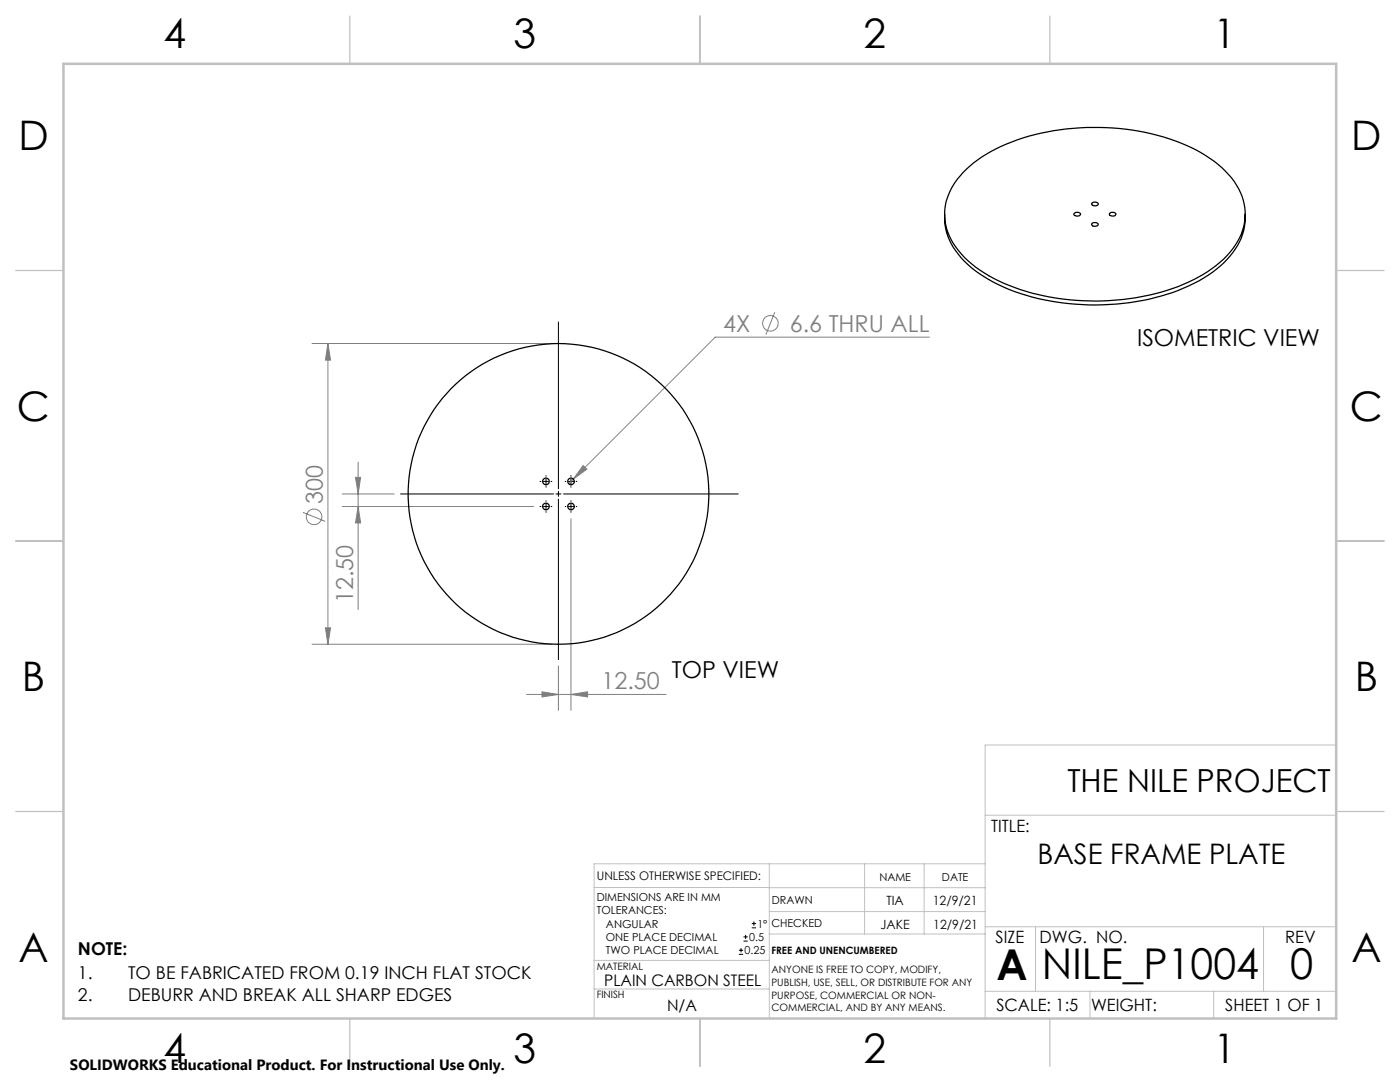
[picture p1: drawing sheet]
<svg xmlns="http://www.w3.org/2000/svg" width="279mm" height="216mm" viewBox="0 0 279 216" stroke-linecap="round" stroke-linejoin="round" font-family="sans-serif">
<defs><g id="words">
<g font-size="8.5">
<text x="198.9" y="195.5">A</text>
<text x="208" y="195.4">NILE_P1004</text>
<text x="257.4" y="195.4">0</text>
</g>
<g font-size="8.1">
<text x="32.7" y="9.7">4</text>
<text x="102.5" y="9.7">3</text>
<text x="172.4" y="9.7">2</text>
<text x="242.2" y="9.7">1</text>
<text x="3.7" y="30">D</text>
<text x="269.7" y="30">D</text>
<text x="3.4" y="83.9">C</text>
<text x="269.4" y="83.9">C</text>
<text x="4.4" y="137.9">B</text>
<text x="270.4" y="137.9">B</text>
<text x="3.7" y="191.9">A</text>
<text x="269.7" y="191.9">A</text>
<text x="32.7" y="212.2">4</text>
<text x="102.5" y="212.2">3</text>
<text x="172.4" y="212.2">2</text>
<text x="242.2" y="212.2">1</text>
</g>
<text font-size="6.3" x="213" y="158">THE NILE PROJECT</text>
<text font-size="5.6" x="207" y="172.3">BASE FRAME PLATE</text>
<g font-size="4.7" fill="#808080">
<text x="144.3" y="66.2">4X</text>
<text x="157.6" y="66.2">6.6 THRU ALL</text>
<text x="64.4" y="100.5" transform="rotate(-90 64.4 100.5)">300</text>
<text x="70.5" y="120.3" transform="rotate(-90 70.5 120.3)">12.50</text>
<text x="120" y="137.5">12.50</text>
</g>
<g font-size="4.7">
<text x="226.9" y="69">ISOMETRIC VIEW</text>
<text x="134.1" y="135.4">TOP VIEW</text>
</g>
<g font-size="3.5">
<text x="15.6" y="190.5">NOTE:</text>
<text x="15.6" y="195.3">1.</text>
<text x="25.6" y="195.3">TO BE FABRICATED FROM 0.19 INCH FLAT STOCK</text>
<text x="15.6" y="199.8">2.</text>
<text x="25.6" y="199.8">DEBURR AND BREAK ALL SHARP EDGES</text>
</g>
<g font-size="3.4">
<text x="197.8" y="166">TITLE:</text>
<text x="198.7" y="188.1">SIZE</text>
<text x="207.5" y="188.1">DWG. NO.</text>
<text x="256.5" y="188.2">REV</text>
<text x="198.8" y="201.7">SCALE: 1:5</text>
<text x="217.7" y="201.8">WEIGHT:</text>
<text x="244.5" y="201.7">SHEET 1 OF 1</text>
</g>
<g font-size="3.2">
<text x="120.6" y="196.7">PLAIN CARBON STEEL</text>
<text x="133.1" y="201.8">N/A</text>
</g>
<text font-size="3" x="14" y="213.5">SOLIDWORKS Educational Product. For Instructional Use Only.</text>
<g font-size="2.5">
<text x="175.7" y="185.4">JAKE</text>
<text x="176.9" y="180.6">TIA</text>
<text x="186.2" y="180.6">12/9/21</text>
<text x="186.3" y="185.3">12/9/21</text>
</g>
<text font-size="2.4" x="119.1" y="175.6">UNLESS OTHERWISE SPECIFIED:</text>
<g font-size="2.2">
<text x="119.1" y="179.8">DIMENSIONS ARE IN MM</text>
<text x="175.5" y="175.9">NAME</text>
<text x="188" y="175.9">DATE</text>
<text x="119.1" y="182.5">TOLERANCES:</text>
<text x="120.9" y="185.1">ANGULAR</text>
<text x="151.2" y="185.1">1°</text>
<text x="154" y="185">CHECKED</text>
<text x="154" y="180.3">DRAWN</text>
<text x="120.9" y="187.8">ONE PLACE DECIMAL</text>
<text x="120.9" y="190.4">TWO PLACE DECIMAL</text>
<text x="148.6" y="190.4">0.25</text>
<text x="149.5" y="187.8">0.5</text>
</g>
<g font-size="2">
<text x="154" y="190.4">FREE AND UNENCUMBERED</text>
<text x="119.1" y="193.5">MATERIAL</text>
<text x="154" y="194.2">ANYONE IS FREE TO COPY, MODIFY,</text>
<text x="154" y="196.7">PUBLISH, USE, SELL, OR DISTRIBUTE FOR ANY</text>
<text x="119.1" y="199.2">FINISH</text>
<text x="154" y="199.2">PURPOSE, COMMERCIAL OR NON-</text>
<text x="154" y="201.8">COMMERCIAL, AND BY ANY MEANS.</text>
</g>
</g></defs>
<g fill="none" stroke="#808080" stroke-width=".2">
<path d="M62.3 68.5h47.9M65.4 68.5v60.1M65.4 68.5l.6 3.4h-1.1zM154.6 62.3l-1.7 4.4M185.5 67.3h-42.8l-29.2 29.2M68.3 98.6h10.4M70.9 95.2h1.1l-.5 3.4zM71.5 92.2v29.4M116.4 92.9l.7 .7-2.7 2zM60.5 102.2l4.4 1.8M68.3 101.1h38.2M71.5 101.1l.5 3.3h-1.1z"/>
<path d="M113.9 103.5v38.2M62.3 128.6h47.9M64.9 125.3h1.1l-.6 3.3zM105.1 138.6h27.8M108.2 138l3.2 .6-3.2 .5zM111.4 132.9v8.8M113.9 138.6l3.4-.6v1.1z"/>
<circle cx="153.7" cy="64.5" r="1.55"/>
<circle cx="62.7" cy="103.1" r="1.55"/>
</g>
<g fill="none" stroke="#000" stroke-width=".2">
<path d="M111.4 64.2v33.3M79.9 98.6h30.6M107.8 96.1h.1M108.4 96.1h1.1M109 94.9v.1M109 95.6v1M109 97.1v.1M109 99.9v.1M110 96.1h.1M110.9 98.6h1.1M111.4 98v1.1M111.4 99.6v32"/>
<path d="M112.5 98.6h34.8M112.8 96.1h.1M113.5 96.1h1M113.9 94.9v.1M113.9 95.6v1M113.9 97.1v.1M113.9 99.9v.1M115 96.1h.1M107.8 101.1h.1M108.4 101.1h1.1M109 100.5v1.1M109 102.1v.1"/>
<path d="M110 101.1h.1M112.8 101.1h.1M113.5 101.1h1M113.9 100.5v1.1M113.9 102.1v.1M115 101.1h.1M147.5 190.4h.8M147.5 189.6h.8M147.9 189.2v.8M148.4 187.8h.8M148.4 186.9h.8M148.8 186.5v.9"/>
<path d="M150 185.1h.9M150 184.3h.9M150.5 183.9v.8"/>
</g>
<g fill="none" stroke="#c0c0c0" stroke-width=".2">
<path d="M266.7 148.7h-70.1v54.5M118.6 177.1h34.9M153.5 172.4v30.8M153.5 177.1h43.1M172.5 172.4v14M184.4 172.4v14M196.6 172.4h-78v30.8M196.6 162.7h70.1M118.6 197.3h34.9M118.6 191.6h34.9M153.5 186.4h43.1M153.5 181.9h43.1"/>
<path d="M196.6 197.8h70.1M196.6 184.9h70.1M206.7 184.9v12.9M217.5 197.8v5.4M242.2 197.8v5.4M252.2 184.9v12.9"/>
</g>
<path d="M69.8 3.2v9.5M139.7 3.2v9.5M209.5 3.2v9.5M3.1 54h9.6M266.7 54h9.5M3.1 107.9h9.6M266.7 107.9h9.5M3.1 161.9h9.6M266.7 161.9h9.5M69.8 203.2v9.6M139.7 203.2v9.6M209.5 203.2v9.6" fill="none" stroke="#c0c0c0" stroke-width=".25"/>
<path d="M12.7 12.7h254v190.5h-254z" fill="none" stroke="#c0c0c0" stroke-width=".5"/>
<g fill="#808080">
<path d="M116.4 92.9l.7 .7-2.7 2z"/>
<path d="M113.9 138.6l3.4-.6v1.1zM108.2 138l3.2 .6-3.2 .5z"/>
<path d="M65.4 68.5l.6 3.4h-1.1zM64.9 125.3h1.1l-.6 3.3zM70.9 95.2h1.1l-.5 3.4zM71.5 101.1l.5 3.3h-1.1z"/>
</g>
<g fill="none" stroke="#000" stroke-width=".25">
<path d="M192.8 33.8a33 33 0 0 1 17.5-7.7 46.4 46.4 0 0 1 29.4 4.4 17.1 17.1 0 0 1 8.4 9.4 11.2 11.2 0 0 1-3.2 11.1 31 31 0 0 1-16.9 8.2 47.2 47.2 0 0 1-29.7-3.7 17.8 17.8 0 0 1-9.4-9.9 11.2 11.2 0 0 1 3.3-11.1zM188.5 42.8a12.4 12.4 0 0 0 4.6 10 34.9 34.9 0 0 0 19.2 7.7 46.7 46.7 0 0 0 26-3.9 18.9 18.9 0 0 0 9.4-9.1l.7-2.2 .1-2.5M214.4 42.6a.71 .71 0 0 1 1.2 .2 .77 .77 0 0 1-1.3-.1zM217.9 40.5a.87 .87 0 0 1 1.3 .2 .77 .77 0 0 1-1.4 0zM218 44.5a.71 .71 0 0 1 1.1 .4 .78 .78 0 0 1-1.3-.2zM221.4 42.6a.71 .71 0 0 1 1.3 .2 .74 .74 0 0 1-1.3-.1z"/>
<circle cx="109" cy="96.1" r=".67"/>
<circle cx="111.5" cy="98.6" r="30"/>
<circle cx="113.9" cy="96.1" r=".66"/>
<circle cx="109" cy="101" r=".67"/>
<circle cx="113.9" cy="101.1" r=".66"/>
</g>
<use href="#words"/>
</svg>
